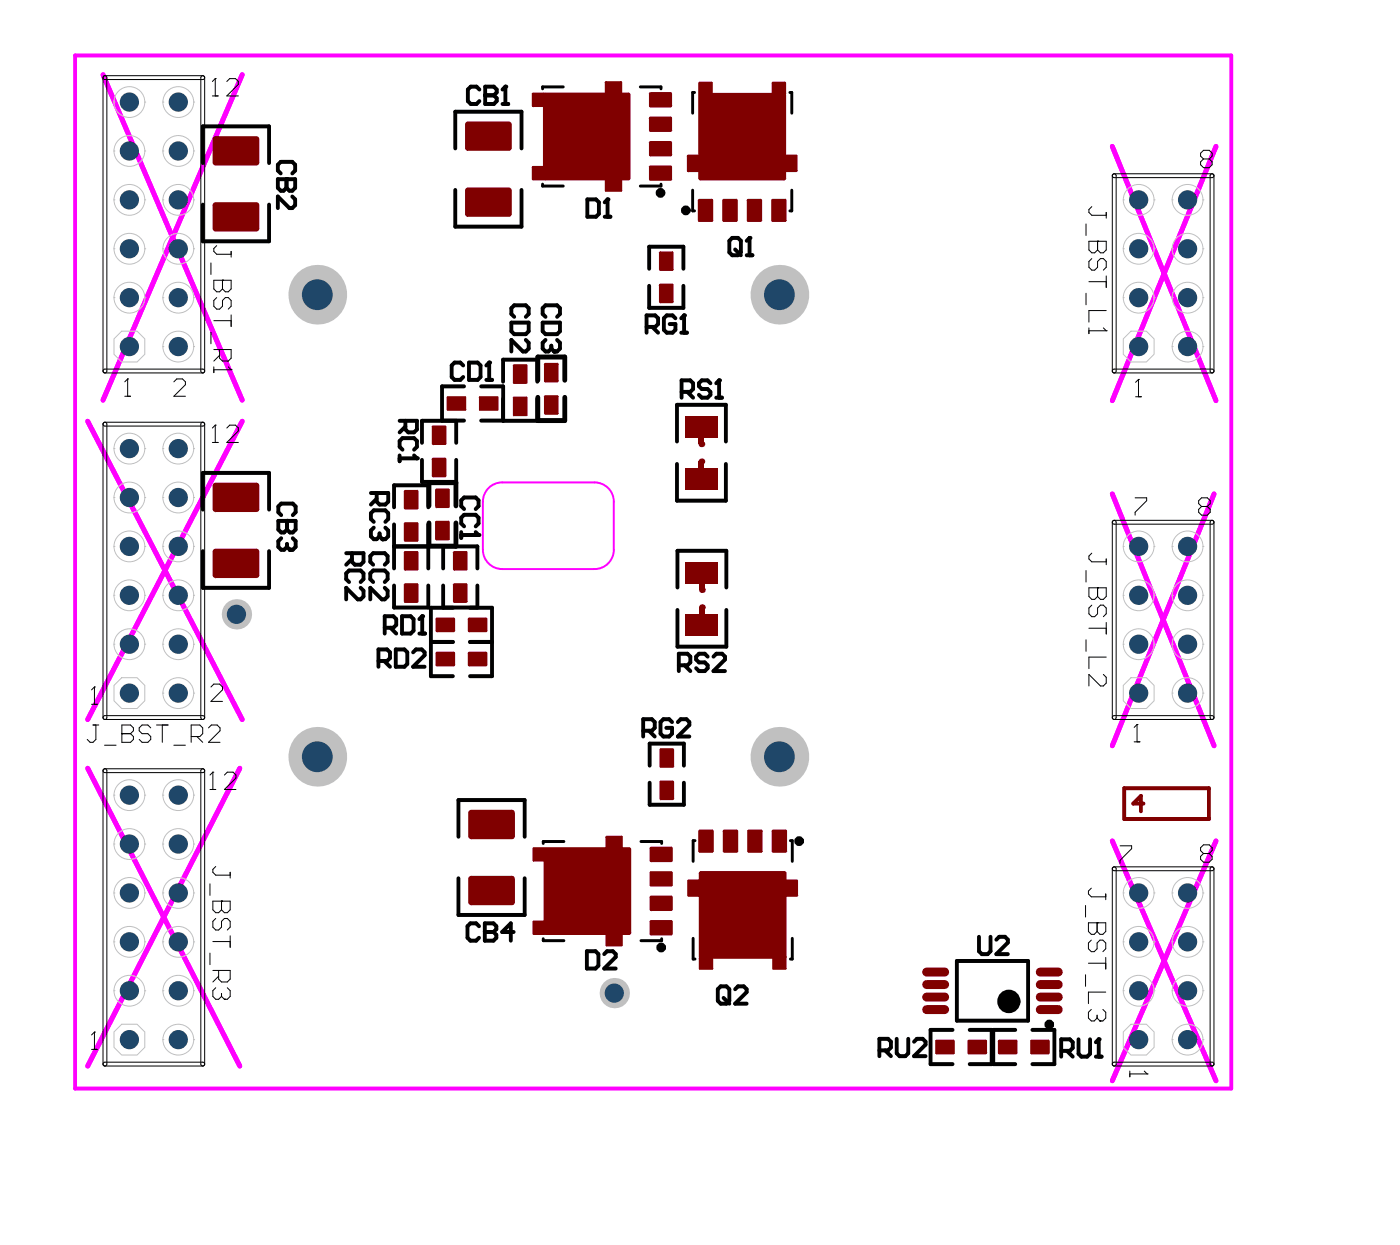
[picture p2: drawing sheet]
<svg xmlns="http://www.w3.org/2000/svg" width="121mm" height="108mm" viewBox="0 0 121 108" stroke-linecap="round" stroke-linejoin="round" font-family="sans-serif">
<path d="M8.9 6.5l12 28.1M20.9 6.5l-12 28.1M96.1 12.7l9 21.9M105.1 12.7l-9 21.9M7.6 36.4l13.3 25.8M20.9 36.4l-13.3 25.8M96.1 42.7l8.8 21.7M104.9 42.7l-8.8 21.7M7.6 66.4l13.1 25.7M20.7 66.4l-13.1 25.7M96.1 72.7l9 20.7M105.1 72.7l-9 20.7" fill="none" stroke="#f0f" stroke-width=".43"/>
<path d="M42.2 42.2l.8-.4 .4-.1h8a1.66 1.66 0 0 1 1.7 1.7v4.1a1.66 1.66 0 0 1-1.7 1.7h-8a1.66 1.66 0 0 1-1.7-1.7v-4.1l.1-.5z" fill="none" stroke="#f0f" stroke-width=".17"/>
<path d="M6.5 4.8h99.9v89.3h-99.9z" fill="none" stroke="#f0f" stroke-width=".34"/>
<g fill="#800000">
<path d="M60.4 49.9h.5v1.1h-.5z"/>
<path d="M60.4 39.9h.5v1.1h-.5z"/>
<path d="M60.4 37.5h.5v.9h-.5z"/>
<path d="M60.4 52.5h.5v.9h-.5z"/>
</g>
<path d="M97.2 68.1h7.3v2.7h-7.3zM98.8 69.4h-.9l.7-.6v1.3" fill="none" stroke="#800000" stroke-width=".34"/>
<circle cx="20.4" cy="53.1" r="1.29" fill="#c0c0c0"/>
<circle cx="20.4" cy="53.1" r=".83" fill="#1f4769"/>
<path d="M101.3 81.4a1.33 1.33 0 0 0 1.3 1.3 1.33 1.33 0 0 0 1.4-1.3M101.3 81.4a1.33 1.33 0 0 1 1.3-1.3 1.33 1.33 0 0 1 1.4 1.3M101.3 81.4h.1M104 81.4h.1" fill="none" stroke="#c0c0c0" stroke-width=".09"/>
<circle cx="102.6" cy="81.4" r=".83" fill="#1f4769"/>
<path d="M101.3 17.3a1.33 1.33 0 0 0 1.3 1.3 1.33 1.33 0 0 0 1.4-1.3M101.3 17.3a1.33 1.33 0 0 1 1.3-1.4 1.33 1.33 0 0 1 1.4 1.4M101.3 17.3h.1M104 17.3h.1" fill="none" stroke="#c0c0c0" stroke-width=".09"/>
<circle cx="102.6" cy="17.3" r=".83" fill="#1f4769"/>
<path d="M9.9 81.4h.1M9.9 81.4a1.33 1.33 0 0 0 1.3 1.3 1.33 1.33 0 0 0 1.3-1.3M9.9 81.4a1.33 1.33 0 0 1 1.3-1.3 1.33 1.33 0 0 1 1.3 1.3M12.5 81.4h.1" fill="none" stroke="#c0c0c0" stroke-width=".09"/>
<circle cx="11.2" cy="81.4" r=".83" fill="#1f4769"/>
<path d="M9.9 17.3h.1M9.9 17.3a1.33 1.33 0 0 0 1.3 1.3 1.33 1.33 0 0 0 1.3-1.3M9.9 17.3a1.33 1.33 0 0 1 1.3-1.4 1.33 1.33 0 0 1 1.3 1.4M12.5 17.3h.1" fill="none" stroke="#c0c0c0" stroke-width=".09"/>
<circle cx="11.2" cy="17.3" r=".83" fill="#1f4769"/>
<path d="M101.3 85.6a1.33 1.33 0 0 0 1.3 1.4 1.33 1.33 0 0 0 1.4-1.4M101.3 85.6a1.33 1.33 0 0 1 1.3-1.3 1.33 1.33 0 0 1 1.4 1.3M101.3 85.6h.1M104 85.6h.1" fill="none" stroke="#c0c0c0" stroke-width=".09"/>
<circle cx="102.6" cy="85.6" r=".83" fill="#1f4769"/>
<path d="M101.3 89.9a1.33 1.33 0 0 0 1.3 1.3 1.33 1.33 0 0 0 1.4-1.3M101.3 89.9a1.33 1.33 0 0 1 1.3-1.4 1.33 1.33 0 0 1 1.4 1.4M101.3 89.9h.1M104 89.9h.1" fill="none" stroke="#c0c0c0" stroke-width=".09"/>
<circle cx="102.6" cy="89.8" r=".83" fill="#1f4769"/>
<path d="M101.3 55.7a1.33 1.33 0 0 0 1.3 1.3 1.33 1.33 0 0 0 1.4-1.3M101.3 55.7a1.33 1.33 0 0 1 1.3-1.4 1.33 1.33 0 0 1 1.4 1.4M101.3 55.7h.1M104 55.7h.1" fill="none" stroke="#c0c0c0" stroke-width=".09"/>
<circle cx="102.6" cy="55.7" r=".83" fill="#1f4769"/>
<path d="M101.3 59.9a1.33 1.33 0 0 0 1.3 1.3 1.33 1.33 0 0 0 1.4-1.3M101.3 59.9a1.33 1.33 0 0 1 1.3-1.3 1.33 1.33 0 0 1 1.4 1.3M101.3 59.9h.1M104 59.9h.1" fill="none" stroke="#c0c0c0" stroke-width=".09"/>
<circle cx="102.6" cy="59.9" r=".83" fill="#1f4769"/>
<path d="M101.3 47.2a1.33 1.33 0 0 0 1.3 1.4 1.33 1.33 0 0 0 1.4-1.4M101.3 47.2a1.33 1.33 0 0 1 1.3-1.3 1.33 1.33 0 0 1 1.4 1.3M101.3 47.2h.1M104 47.2h.1" fill="none" stroke="#c0c0c0" stroke-width=".09"/>
<circle cx="102.6" cy="47.2" r=".83" fill="#1f4769"/>
<path d="M101.3 25.7a1.33 1.33 0 0 0 1.3 1.4 1.33 1.33 0 0 0 1.4-1.4M101.3 25.7a1.33 1.33 0 0 1 1.3-1.3 1.33 1.33 0 0 1 1.4 1.3M101.3 25.7h.1M104 25.7h.1" fill="none" stroke="#c0c0c0" stroke-width=".09"/>
<circle cx="102.6" cy="25.7" r=".83" fill="#1f4769"/>
<path d="M101.3 30a1.33 1.33 0 0 0 1.3 1.3 1.33 1.33 0 0 0 1.4-1.3M101.3 30a1.33 1.33 0 0 1 1.3-1.4 1.33 1.33 0 0 1 1.4 1.4M101.3 30h.1M104 30h.1" fill="none" stroke="#c0c0c0" stroke-width=".09"/>
<circle cx="102.6" cy="30" r=".83" fill="#1f4769"/>
<path d="M101.3 21.5a1.33 1.33 0 0 0 1.3 1.3 1.33 1.33 0 0 0 1.4-1.3M101.3 21.5a1.33 1.33 0 0 1 1.3-1.3 1.33 1.33 0 0 1 1.4 1.3M101.3 21.5h.1M104 21.5h.1" fill="none" stroke="#c0c0c0" stroke-width=".09"/>
<circle cx="102.6" cy="21.5" r=".83" fill="#1f4769"/>
<circle cx="53.1" cy="85.8" r="1.29" fill="#c0c0c0"/>
<circle cx="53.1" cy="85.8" r=".83" fill="#1f4769"/>
<path d="M9.9 89.2l.6-.7h1.3l.7 .7v1.3l-.7 .7h-1.3l-.6-.7z" fill="none" stroke="#c0c0c0" stroke-width=".09"/>
<circle cx="11.2" cy="89.8" r=".83" fill="#1f4769"/>
<path d="M9.9 85.6h.1M9.9 85.6a1.33 1.33 0 0 0 1.3 1.4 1.33 1.33 0 0 0 1.3-1.4M9.9 85.6a1.33 1.33 0 0 1 1.3-1.3 1.33 1.33 0 0 1 1.3 1.3M12.5 85.6h.1" fill="none" stroke="#c0c0c0" stroke-width=".09"/>
<circle cx="11.2" cy="85.6" r=".83" fill="#1f4769"/>
<path d="M9.9 72.9h.1M9.9 72.9a1.33 1.33 0 0 0 1.3 1.4 1.33 1.33 0 0 0 1.3-1.4M9.9 72.9a1.33 1.33 0 0 1 1.3-1.3 1.33 1.33 0 0 1 1.3 1.3M12.5 72.9h.1" fill="none" stroke="#c0c0c0" stroke-width=".09"/>
<circle cx="11.2" cy="72.9" r=".83" fill="#1f4769"/>
<path d="M9.9 68.7h.1M9.9 68.7a1.33 1.33 0 0 0 1.3 1.4 1.33 1.33 0 0 0 1.3-1.4M9.9 68.7a1.33 1.33 0 0 1 1.3-1.3 1.33 1.33 0 0 1 1.3 1.3M12.5 68.7h.1" fill="none" stroke="#c0c0c0" stroke-width=".09"/>
<circle cx="11.2" cy="68.7" r=".83" fill="#1f4769"/>
<path d="M9.9 55.7h.1M9.9 55.7a1.33 1.33 0 0 0 1.3 1.3 1.33 1.33 0 0 0 1.3-1.3M9.9 55.7a1.33 1.33 0 0 1 1.3-1.4 1.33 1.33 0 0 1 1.3 1.4M12.5 55.7h.1" fill="none" stroke="#c0c0c0" stroke-width=".09"/>
<circle cx="11.2" cy="55.7" r=".83" fill="#1f4769"/>
<path d="M9.9 59.2l.6-.6h1.3l.7 .6v1.4l-.7 .6h-1.3l-.6-.6z" fill="none" stroke="#c0c0c0" stroke-width=".09"/>
<circle cx="11.2" cy="59.9" r=".83" fill="#1f4769"/>
<path d="M9.9 43h.1M9.9 43a1.33 1.33 0 0 0 1.3 1.3 1.33 1.33 0 0 0 1.3-1.3M9.9 43a1.33 1.33 0 0 1 1.3-1.3 1.33 1.33 0 0 1 1.3 1.3M12.5 43h.1" fill="none" stroke="#c0c0c0" stroke-width=".09"/>
<circle cx="11.2" cy="43" r=".83" fill="#1f4769"/>
<path d="M9.9 47.2h.1M9.9 47.2a1.33 1.33 0 0 0 1.3 1.4 1.33 1.33 0 0 0 1.3-1.4M9.9 47.2a1.33 1.33 0 0 1 1.3-1.3 1.33 1.33 0 0 1 1.3 1.3M12.5 47.2h.1" fill="none" stroke="#c0c0c0" stroke-width=".09"/>
<circle cx="11.2" cy="47.2" r=".83" fill="#1f4769"/>
<path d="M9.9 25.7h.1M9.9 25.7a1.33 1.33 0 0 0 1.3 1.4 1.33 1.33 0 0 0 1.3-1.4M9.9 25.7a1.33 1.33 0 0 1 1.3-1.3 1.33 1.33 0 0 1 1.3 1.3M12.5 25.7h.1" fill="none" stroke="#c0c0c0" stroke-width=".09"/>
<circle cx="11.2" cy="25.7" r=".83" fill="#1f4769"/>
<path d="M9.9 29.3l.6-.7h1.3l.7 .7v1.3l-.7 .7h-1.3l-.6-.7z" fill="none" stroke="#c0c0c0" stroke-width=".09"/>
<circle cx="11.2" cy="30" r=".83" fill="#1f4769"/>
<path d="M9.9 13h.1M9.9 13a1.33 1.33 0 0 0 1.3 1.4 1.33 1.33 0 0 0 1.3-1.4M9.9 13a1.33 1.33 0 0 1 1.3-1.3 1.33 1.33 0 0 1 1.3 1.3M12.5 13h.1" fill="none" stroke="#c0c0c0" stroke-width=".09"/>
<circle cx="11.2" cy="13" r=".83" fill="#1f4769"/>
<path d="M9.9 21.5h.1M9.9 21.5a1.33 1.33 0 0 0 1.3 1.3 1.33 1.33 0 0 0 1.3-1.3M9.9 21.5a1.33 1.33 0 0 1 1.3-1.3 1.33 1.33 0 0 1 1.3 1.3M12.5 21.5h.1" fill="none" stroke="#c0c0c0" stroke-width=".09"/>
<circle cx="11.2" cy="21.5" r=".83" fill="#1f4769"/>
<path d="M9.9 8.8h.1M9.9 8.8a1.33 1.33 0 0 0 1.3 1.4 1.33 1.33 0 0 0 1.3-1.4M9.9 8.8a1.33 1.33 0 0 1 1.3-1.3 1.33 1.33 0 0 1 1.3 1.3M12.5 8.8h.1" fill="none" stroke="#c0c0c0" stroke-width=".09"/>
<circle cx="11.2" cy="8.8" r=".83" fill="#1f4769"/>
<path d="M101.3 77.2a1.33 1.33 0 0 0 1.3 1.3 1.33 1.33 0 0 0 1.4-1.3M101.3 77.2a1.33 1.33 0 0 1 1.3-1.4 1.33 1.33 0 0 1 1.4 1.4M101.3 77.2h.1M104 77.2h.1" fill="none" stroke="#c0c0c0" stroke-width=".09"/>
<circle cx="102.6" cy="77.2" r=".83" fill="#1f4769"/>
<path d="M101.3 51.4a1.33 1.33 0 0 0 1.3 1.4 1.33 1.33 0 0 0 1.4-1.4M101.3 51.4a1.33 1.33 0 0 1 1.3-1.3 1.33 1.33 0 0 1 1.4 1.3M101.3 51.4h.1M104 51.4h.1" fill="none" stroke="#c0c0c0" stroke-width=".09"/>
<circle cx="102.6" cy="51.4" r=".83" fill="#1f4769"/>
<circle cx="67.4" cy="65.4" r="2.54" fill="#c0c0c0"/>
<circle cx="67.4" cy="65.4" r="1.33" fill="#1f4769"/>
<circle cx="67.4" cy="25.5" r="2.54" fill="#c0c0c0"/>
<circle cx="67.4" cy="25.5" r="1.33" fill="#1f4769"/>
<circle cx="27.4" cy="25.5" r="2.54" fill="#c0c0c0"/>
<circle cx="27.4" cy="25.5" r="1.33" fill="#1f4769"/>
<circle cx="27.4" cy="65.4" r="2.54" fill="#c0c0c0"/>
<circle cx="27.4" cy="65.4" r="1.33" fill="#1f4769"/>
<path d="M9.9 77.2h.1M9.9 77.2a1.33 1.33 0 0 0 1.3 1.3 1.33 1.33 0 0 0 1.3-1.3M9.9 77.2a1.33 1.33 0 0 1 1.3-1.4 1.33 1.33 0 0 1 1.3 1.4M12.5 77.2h.1" fill="none" stroke="#c0c0c0" stroke-width=".09"/>
<circle cx="11.2" cy="77.2" r=".83" fill="#1f4769"/>
<path d="M9.9 38.8h.1M9.9 38.8a1.33 1.33 0 0 0 1.3 1.3 1.33 1.33 0 0 0 1.3-1.3M9.9 38.8a1.33 1.33 0 0 1 1.3-1.4 1.33 1.33 0 0 1 1.3 1.4M12.5 38.8h.1" fill="none" stroke="#c0c0c0" stroke-width=".09"/>
<circle cx="11.2" cy="38.8" r=".83" fill="#1f4769"/>
<path d="M9.9 51.4h.1M9.9 51.4a1.33 1.33 0 0 0 1.3 1.4 1.33 1.33 0 0 0 1.3-1.4M9.9 51.4a1.33 1.33 0 0 1 1.3-1.3 1.33 1.33 0 0 1 1.3 1.3M12.5 51.4h.1" fill="none" stroke="#c0c0c0" stroke-width=".09"/>
<circle cx="11.2" cy="51.4" r=".83" fill="#1f4769"/>
<path d="M97.1 81.4a1.33 1.33 0 0 0 1.3 1.3 1.33 1.33 0 0 0 1.3-1.3M97.1 81.4a1.33 1.33 0 0 1 1.3-1.3 1.33 1.33 0 0 1 1.3 1.3M97.1 81.4h.1M99.7 81.4h.1" fill="none" stroke="#c0c0c0" stroke-width=".09"/>
<circle cx="98.4" cy="81.4" r=".83" fill="#1f4769"/>
<path d="M97.1 17.3a1.33 1.33 0 0 0 1.3 1.3 1.33 1.33 0 0 0 1.3-1.3M97.1 17.3a1.33 1.33 0 0 1 1.3-1.4 1.33 1.33 0 0 1 1.3 1.4M97.1 17.3h.1M99.7 17.3h.1" fill="none" stroke="#c0c0c0" stroke-width=".09"/>
<circle cx="98.4" cy="17.3" r=".83" fill="#1f4769"/>
<path d="M14.1 81.4h.1M14.1 81.4a1.33 1.33 0 0 0 1.3 1.3 1.33 1.33 0 0 0 1.3-1.3M14.1 81.4a1.33 1.33 0 0 1 1.3-1.3 1.33 1.33 0 0 1 1.3 1.3M16.7 81.4h.1" fill="none" stroke="#c0c0c0" stroke-width=".09"/>
<circle cx="15.4" cy="81.4" r=".83" fill="#1f4769"/>
<path d="M14.1 17.3h.1M14.1 17.3a1.33 1.33 0 0 0 1.3 1.3 1.33 1.33 0 0 0 1.3-1.3M14.1 17.3a1.33 1.33 0 0 1 1.3-1.4 1.33 1.33 0 0 1 1.3 1.4M16.7 17.3h.1" fill="none" stroke="#c0c0c0" stroke-width=".09"/>
<circle cx="15.4" cy="17.3" r=".83" fill="#1f4769"/>
<path d="M97.1 85.6a1.33 1.33 0 0 0 1.3 1.4 1.33 1.33 0 0 0 1.3-1.4M97.1 85.6a1.33 1.33 0 0 1 1.3-1.3 1.33 1.33 0 0 1 1.3 1.3M97.1 85.6h.1M99.7 85.6h.1" fill="none" stroke="#c0c0c0" stroke-width=".09"/>
<circle cx="98.4" cy="85.6" r=".83" fill="#1f4769"/>
<path d="M97.1 89.2l.7-.7h1.3l.6 .7v1.3l-.6 .7h-1.3l-.7-.7z" fill="none" stroke="#c0c0c0" stroke-width=".09"/>
<circle cx="98.4" cy="89.8" r=".83" fill="#1f4769"/>
<path d="M97.1 55.7a1.33 1.33 0 0 0 1.3 1.3 1.33 1.33 0 0 0 1.3-1.3M97.1 55.7a1.33 1.33 0 0 1 1.3-1.4 1.33 1.33 0 0 1 1.3 1.4M97.1 55.7h.1M99.7 55.7h.1" fill="none" stroke="#c0c0c0" stroke-width=".09"/>
<circle cx="98.4" cy="55.7" r=".83" fill="#1f4769"/>
<path d="M97.1 59.2l.7-.6h1.3l.6 .6v1.4l-.6 .6h-1.3l-.7-.6z" fill="none" stroke="#c0c0c0" stroke-width=".09"/>
<circle cx="98.4" cy="59.9" r=".83" fill="#1f4769"/>
<path d="M97.1 47.2a1.33 1.33 0 0 0 1.3 1.4 1.33 1.33 0 0 0 1.3-1.4M97.1 47.2a1.33 1.33 0 0 1 1.3-1.3 1.33 1.33 0 0 1 1.3 1.3M97.1 47.2h.1M99.7 47.2h.1" fill="none" stroke="#c0c0c0" stroke-width=".09"/>
<circle cx="98.4" cy="47.2" r=".83" fill="#1f4769"/>
<path d="M97.1 25.7a1.33 1.33 0 0 0 1.3 1.4 1.33 1.33 0 0 0 1.3-1.4M97.1 25.7a1.33 1.33 0 0 1 1.3-1.3 1.33 1.33 0 0 1 1.3 1.3M97.1 25.7h.1M99.7 25.7h.1" fill="none" stroke="#c0c0c0" stroke-width=".09"/>
<circle cx="98.4" cy="25.7" r=".83" fill="#1f4769"/>
<path d="M97.1 29.3l.7-.7h1.3l.6 .7v1.3l-.6 .7h-1.3l-.7-.7z" fill="none" stroke="#c0c0c0" stroke-width=".09"/>
<circle cx="98.4" cy="30" r=".83" fill="#1f4769"/>
<path d="M97.1 21.5a1.33 1.33 0 0 0 1.3 1.3 1.33 1.33 0 0 0 1.3-1.3M97.1 21.5a1.33 1.33 0 0 1 1.3-1.3 1.33 1.33 0 0 1 1.3 1.3M97.1 21.5h.1M99.7 21.5h.1" fill="none" stroke="#c0c0c0" stroke-width=".09"/>
<circle cx="98.4" cy="21.5" r=".83" fill="#1f4769"/>
<path d="M14.1 89.9h.1M14.1 89.9a1.33 1.33 0 0 0 1.3 1.3 1.33 1.33 0 0 0 1.3-1.3M14.1 89.9a1.33 1.33 0 0 1 1.3-1.4 1.33 1.33 0 0 1 1.3 1.4M16.7 89.9h.1" fill="none" stroke="#c0c0c0" stroke-width=".09"/>
<circle cx="15.4" cy="89.8" r=".83" fill="#1f4769"/>
<path d="M14.1 85.6h.1M14.1 85.6a1.33 1.33 0 0 0 1.3 1.4 1.33 1.33 0 0 0 1.3-1.4M14.1 85.6a1.33 1.33 0 0 1 1.3-1.3 1.33 1.33 0 0 1 1.3 1.3M16.7 85.6h.1" fill="none" stroke="#c0c0c0" stroke-width=".09"/>
<circle cx="15.4" cy="85.6" r=".83" fill="#1f4769"/>
<path d="M14.1 72.9h.1M14.1 72.9a1.33 1.33 0 0 0 1.3 1.4 1.33 1.33 0 0 0 1.3-1.4M14.1 72.9a1.33 1.33 0 0 1 1.3-1.3 1.33 1.33 0 0 1 1.3 1.3M16.7 72.9h.1" fill="none" stroke="#c0c0c0" stroke-width=".09"/>
<circle cx="15.4" cy="72.9" r=".83" fill="#1f4769"/>
<path d="M14.1 68.7h.1M14.1 68.7a1.33 1.33 0 0 0 1.3 1.4 1.33 1.33 0 0 0 1.3-1.4M14.1 68.7a1.33 1.33 0 0 1 1.3-1.3 1.33 1.33 0 0 1 1.3 1.3M16.7 68.7h.1" fill="none" stroke="#c0c0c0" stroke-width=".09"/>
<circle cx="15.4" cy="68.7" r=".83" fill="#1f4769"/>
<path d="M14.1 55.7h.1M14.1 55.7a1.33 1.33 0 0 0 1.3 1.3 1.33 1.33 0 0 0 1.3-1.3M14.1 55.7a1.33 1.33 0 0 1 1.3-1.4 1.33 1.33 0 0 1 1.3 1.4M16.7 55.7h.1" fill="none" stroke="#c0c0c0" stroke-width=".09"/>
<circle cx="15.4" cy="55.7" r=".83" fill="#1f4769"/>
<path d="M14.1 59.9h.1M14.1 59.9a1.33 1.33 0 0 0 1.3 1.3 1.33 1.33 0 0 0 1.3-1.3M14.1 59.9a1.33 1.33 0 0 1 1.3-1.3 1.33 1.33 0 0 1 1.3 1.3M16.7 59.9h.1" fill="none" stroke="#c0c0c0" stroke-width=".09"/>
<circle cx="15.4" cy="59.9" r=".83" fill="#1f4769"/>
<path d="M14.1 43h.1M14.1 43a1.33 1.33 0 0 0 1.3 1.3 1.33 1.33 0 0 0 1.3-1.3M14.1 43a1.33 1.33 0 0 1 1.3-1.3 1.33 1.33 0 0 1 1.3 1.3M16.7 43h.1" fill="none" stroke="#c0c0c0" stroke-width=".09"/>
<circle cx="15.4" cy="43" r=".83" fill="#1f4769"/>
<path d="M14.1 47.2h.1M14.1 47.2a1.33 1.33 0 0 0 1.3 1.4 1.33 1.33 0 0 0 1.3-1.4M14.1 47.2a1.33 1.33 0 0 1 1.3-1.3 1.33 1.33 0 0 1 1.3 1.3M16.7 47.2h.1" fill="none" stroke="#c0c0c0" stroke-width=".09"/>
<circle cx="15.4" cy="47.2" r=".83" fill="#1f4769"/>
<path d="M14.1 25.7h.1M14.1 25.7a1.33 1.33 0 0 0 1.3 1.4 1.33 1.33 0 0 0 1.3-1.4M14.1 25.7a1.33 1.33 0 0 1 1.3-1.3 1.33 1.33 0 0 1 1.3 1.3M16.7 25.7h.1" fill="none" stroke="#c0c0c0" stroke-width=".09"/>
<circle cx="15.4" cy="25.7" r=".83" fill="#1f4769"/>
<path d="M14.1 30h.1M14.1 30a1.33 1.33 0 0 0 1.3 1.3 1.33 1.33 0 0 0 1.3-1.3M14.1 30a1.33 1.33 0 0 1 1.3-1.4 1.33 1.33 0 0 1 1.3 1.4M16.7 30h.1" fill="none" stroke="#c0c0c0" stroke-width=".09"/>
<circle cx="15.4" cy="30" r=".83" fill="#1f4769"/>
<path d="M14.1 13h.1M14.1 13a1.33 1.33 0 0 0 1.3 1.4 1.33 1.33 0 0 0 1.3-1.4M14.1 13a1.33 1.33 0 0 1 1.3-1.3 1.33 1.33 0 0 1 1.3 1.3M16.7 13h.1" fill="none" stroke="#c0c0c0" stroke-width=".09"/>
<circle cx="15.4" cy="13" r=".83" fill="#1f4769"/>
<path d="M14.1 21.5h.1M14.1 21.5a1.33 1.33 0 0 0 1.3 1.3 1.33 1.33 0 0 0 1.3-1.3M14.1 21.5a1.33 1.33 0 0 1 1.3-1.3 1.33 1.33 0 0 1 1.3 1.3M16.7 21.5h.1" fill="none" stroke="#c0c0c0" stroke-width=".09"/>
<circle cx="15.4" cy="21.5" r=".83" fill="#1f4769"/>
<path d="M14.1 8.8h.1M14.1 8.8a1.33 1.33 0 0 0 1.3 1.4 1.33 1.33 0 0 0 1.3-1.4M14.1 8.8a1.33 1.33 0 0 1 1.3-1.3 1.33 1.33 0 0 1 1.3 1.3M16.7 8.8h.1" fill="none" stroke="#c0c0c0" stroke-width=".09"/>
<circle cx="15.4" cy="8.8" r=".83" fill="#1f4769"/>
<path d="M97.1 77.2a1.33 1.33 0 0 0 1.3 1.3 1.33 1.33 0 0 0 1.3-1.3M97.1 77.2a1.33 1.33 0 0 1 1.3-1.4 1.33 1.33 0 0 1 1.3 1.4M97.1 77.2h.1M99.7 77.2h.1" fill="none" stroke="#c0c0c0" stroke-width=".09"/>
<circle cx="98.4" cy="77.2" r=".83" fill="#1f4769"/>
<path d="M97.1 51.4a1.33 1.33 0 0 0 1.3 1.4 1.33 1.33 0 0 0 1.3-1.4M97.1 51.4a1.33 1.33 0 0 1 1.3-1.3 1.33 1.33 0 0 1 1.3 1.3M97.1 51.4h.1M99.7 51.4h.1" fill="none" stroke="#c0c0c0" stroke-width=".09"/>
<circle cx="98.4" cy="51.4" r=".83" fill="#1f4769"/>
<path d="M14.1 77.2h.1M14.1 77.2a1.33 1.33 0 0 0 1.3 1.3 1.33 1.33 0 0 0 1.3-1.3M14.1 77.2a1.33 1.33 0 0 1 1.3-1.4 1.33 1.33 0 0 1 1.3 1.4M16.7 77.2h.1" fill="none" stroke="#c0c0c0" stroke-width=".09"/>
<circle cx="15.4" cy="77.2" r=".83" fill="#1f4769"/>
<path d="M14.1 38.8h.1M14.1 38.8a1.33 1.33 0 0 0 1.3 1.3 1.33 1.33 0 0 0 1.3-1.3M14.1 38.8a1.33 1.33 0 0 1 1.3-1.4 1.33 1.33 0 0 1 1.3 1.4M16.7 38.8h.1" fill="none" stroke="#c0c0c0" stroke-width=".09"/>
<circle cx="15.4" cy="38.8" r=".83" fill="#1f4769"/>
<path d="M14.1 51.4h.1M14.1 51.4a1.33 1.33 0 0 0 1.3 1.4 1.33 1.33 0 0 0 1.3-1.4M14.1 51.4a1.33 1.33 0 0 1 1.3-1.3 1.33 1.33 0 0 1 1.3 1.3M16.7 51.4h.1" fill="none" stroke="#c0c0c0" stroke-width=".09"/>
<circle cx="15.4" cy="51.4" r=".83" fill="#1f4769"/>
<path d="M80.1 87.3h1.6M80.1 84h1.6M80.1 85.1h1.6" fill="none" stroke="#800000" stroke-width=".76"/>
<g fill="#800000">
<path d="M67.8 13.5l.1-.1h.9l.1 .1v1.3l-.1 .1h-.9l-.1-.1z" fill-rule="evenodd"/>
<path d="M66.8 7.1h1l.1 .1v.9l-.1 .1h-1l-.1-.1v-.9z" fill-rule="evenodd"/>
<path d="M59.4 13.5l.1-.1h.9l.1 .1v1.3l-.1 .1h-.9l-.1-.1z" fill-rule="evenodd"/>
<path d="M60.5 7.1h1l.1 .1v.9l-.1 .1h-1l-.1-.1v-.9z" fill-rule="evenodd"/>
<path d="M56.1 77.5l.2-.1h1.7l.1 .1v1.1l-.1 .1h-1.7l-.2-.1z" fill-rule="evenodd"/>
<path d="M56.1 73.3l.2-.1h1.7l.1 .1v1.1l-.1 .1h-1.7l-.2-.1z" fill-rule="evenodd"/>
<path d="M57 67.6l.1-.1h1l.2 .1v1.4l-.2 .1h-1l-.1-.1z" fill-rule="evenodd"/>
<path d="M56.1 10.2l.1-.1h1.8l.1 .1v1.1l-.1 .1h-1.8l-.1-.1z" fill-rule="evenodd"/>
<path d="M46.1 73.2h.9l.2 .1v1.1l-.2 .1h-.9l-.1-.1v-1.1z" fill-rule="evenodd"/>
<path d="M39.1 50.5l.2-.1h1l.1 .1v1.5l-.1 .1h-1l-.2-.1z" fill-rule="evenodd"/>
<path d="M37.3 39.7l.1-.1h1.1l.1 .1v1.4l-.1 .1h-1.1l-.1-.1z" fill-rule="evenodd"/>
<path d="M37.3 36.9l.1-.1h1.1l.1 .1v1.4l-.1 .2h-1.1l-.1-.2z" fill-rule="evenodd"/>
<path d="M83.6 90l.1-.1h1.5l.1 .1v1l-.1 .1h-1.5l-.1-.1z" fill-rule="evenodd"/>
<path d="M80.8 90l.2-.1h1.4l.1 .1v1l-.1 .1h-1.4l-.2-.1z" fill-rule="evenodd"/>
</g>
<g fill="#800000">
<path d="M67.9 14.8v.1zM67.8 14.8h.1v.1z"/>
<path d="M68.8 14.8h.1zM68.8 14.8h.1l-.1 .1z"/>
<path d="M68.8 13.4v.1zM68.8 13.4l.1 .1h-.1z"/>
<path d="M67.8 13.5h.1zM67.8 13.4h.1v.1h-.1z"/>
<path d="M67.8 8.1h.1zM67.8 8.1h.1l-.1 .1z"/>
<path d="M67.8 7.1v.1zM67.8 7.1l.1 .1h-.1z"/>
<path d="M66.7 7.2h.1zM66.7 7.1h.1v.1h-.1z"/>
<path d="M66.8 8.1v.1zM66.7 8.1h.1v.1z"/>
<path d="M59.5 14.8v.1zM59.4 14.8h.1v.1z"/>
<path d="M60.4 14.8h.1zM60.4 14.8h.1l-.1 .1z"/>
<path d="M60.4 13.4v.1zM60.4 13.4l.1 .1h-.1z"/>
<path d="M59.4 13.5h.1zM59.4 13.4h.1v.1h-.1z"/>
<path d="M61.5 8.1h.1zM61.5 8.1h.1l-.1 .1z"/>
<path d="M61.5 7.1v.1zM61.5 7.1l.1 .1h-.1z"/>
<path d="M60.4 7.2h.1zM60.4 7.1h.1v.1h-.1z"/>
<path d="M60.5 8.1v.1zM60.4 8.1h.1v.1z"/>
<path d="M58 78.6h.1zM58 78.6h.1l-.1 .1z"/>
<path d="M58 77.4v.1zM58 77.4l.1 .1h-.1z"/>
<path d="M56.1 77.5h.2zM56.2 77.4h.1v.1h-.2z"/>
<path d="M56.3 78.6v.1zM56.1 78.6h.2v.1z"/>
<path d="M58 74.4h.1zM58 74.4h.1l-.1 .1z"/>
<path d="M58 73.2v.1zM58 73.2l.1 .1h-.1z"/>
<path d="M56.1 73.3h.2zM56.2 73.2h.1v.1h-.2z"/>
<path d="M56.3 74.4v.1zM56.1 74.4h.2v.1z"/>
<path d="M58.1 69h.2zM58.1 69h.2l-.1 .1h-.1z"/>
<path d="M58.1 67.5v.1zM58.1 67.5l.2 .1h-.2z"/>
<path d="M57 67.6h.1zM57 67.5h.1v.1h-.1z"/>
<path d="M57.1 69v.1zM57 69h.1v.1z"/>
<path d="M58 11.3h.1zM58 11.3h.1l-.1 .1z"/>
<path d="M58 10.1v.1zM58 10.1l.1 .1h-.1z"/>
<path d="M56.1 10.2h.1zM56.1 10.1h.1v.1h-.1z"/>
<path d="M56.2 11.3v.1zM56.1 11.3h.1v.1z"/>
<path d="M47 73.2v.1zM47 73.2l.2 .1h-.2z"/>
<path d="M46 73.3h.1zM46.1 73.3v-.1v.1h-.1z"/>
<path d="M46.1 74.4v.1zM46 74.4h.1v.1z"/>
<path d="M47 74.4h.2zM47 74.4h.2l-.2 .1z"/>
<path d="M40.3 52h.1zM40.3 52h.1l-.1 .1z"/>
<path d="M40.3 50.4v.1zM40.3 50.4l.1 .1h-.1z"/>
<path d="M39.1 50.5h.2zM39.2 50.5l.1-.1v.1h-.2z"/>
<path d="M39.3 52v.1zM39.1 52h.2v.1z"/>
<path d="M38.5 41.1h.1zM38.5 41.1h.1l-.1 .1z"/>
<path d="M38.5 39.6v.1zM38.5 39.6l.1 .1h-.1z"/>
<path d="M37.3 39.7h.1zM37.4 39.6v.1h-.1z"/>
<path d="M37.4 41.1v.1zM37.3 41.1h.1v.1z"/>
<path d="M38.5 38.3h.1zM38.5 38.3h.1l-.1 .1v.1z"/>
<path d="M38.5 36.8v.1zM38.5 36.8l.1 .1h-.1z"/>
<path d="M37.3 36.9h.1zM37.4 36.8v.1h-.1z"/>
<path d="M37.4 38.3v.2zM37.3 38.3h.1v.2z"/>
<path d="M83.7 91v.1zM83.6 91h.1v.1z"/>
<path d="M85.2 91h.1zM85.2 91h.1l-.1 .1z"/>
<path d="M85.2 89.9v.1zM85.2 89.9l.1 .1h-.1z"/>
<path d="M83.6 90h.1zM83.7 89.9v.1h-.1z"/>
<path d="M81 91v.1zM80.8 91h.2v.1z"/>
<path d="M82.4 91h.1zM82.4 91h.1l-.1 .1z"/>
<path d="M82.4 89.9v.1zM82.4 89.9l.1 .1h-.1z"/>
<path d="M80.8 90h.2zM80.9 89.9h.1v.1h-.2z"/>
<circle cx="60.7" cy="51" r=".25"/>
<circle cx="60.6" cy="39.9" r=".25"/>
<circle cx="60.6" cy="38.4" r=".25"/>
</g>
<path d="M80.1 86.2h1.6" fill="none" stroke="#800000" stroke-width=".76"/>
<g fill="#800000">
<path d="M66.9 82.7h1l.1 .1v.9l-.1 .1h-1l-.2-.1v-.9z" fill-rule="evenodd"/>
<path d="M66.7 71.8l.1-.1h1.1l.1 .1v1.8l-.1 .1h-1.1l-.1-.1z" fill-rule="evenodd"/>
<path d="M67.8 76.1l.1-.1h1l.1 .1v1.3l-.1 .1h-1l-.1-.1z" fill-rule="evenodd"/>
<path d="M66.7 17.3l.1-.1h1.1l.1 .1v1.7l-.1 .2h-1.1l-.1-.2z" fill-rule="evenodd"/>
<path d="M60.5 82.7h1l.1 .1v.9l-.1 .1h-1l-.1-.1v-.9z" fill-rule="evenodd"/>
<path d="M60.4 71.8l.1-.1h1.1l.1 .1v1.8l-.1 .1h-1.1l-.1-.1z" fill-rule="evenodd"/>
<path d="M59.4 76.1l.1-.1h.9l.2 .1v1.3l-.2 .1h-.9l-.1-.1z" fill-rule="evenodd"/>
<path d="M60.3 17.3l.1-.1h1.1l.1 .1v1.7l-.1 .2h-1.1l-.1-.2z" fill-rule="evenodd"/>
<path d="M56.1 79.6l.2-.1h1.7l.1 .1v1.1l-.1 .1h-1.7l-.2-.1z" fill-rule="evenodd"/>
<path d="M56.1 75.4l.2-.1h1.7l.1 .1v1.1l-.1 .1h-1.7l-.2-.1z" fill-rule="evenodd"/>
<path d="M57.1 24.5h1l.1 .1v1.5l-.1 .1h-1l-.1-.1v-1.5z" fill-rule="evenodd"/>
<path d="M56.1 14.4l.1-.1h1.8l.1 .1v1.1l-.1 .1h-1.8l-.1-.1z" fill-rule="evenodd"/>
<path d="M56.2 12.2h1.8l.1 .1v1.1l-.1 .1h-1.8l-.1-.1v-1.1z" fill-rule="evenodd"/>
<path d="M57.1 21.7h1l.1 .2v1.4l-.1 .1h-1l-.1-.1v-1.4z" fill-rule="evenodd"/>
<path d="M56.1 8.1l.1-.1h1.8l.1 .1v1.1l-.1 .1h-1.8l-.1-.1z" fill-rule="evenodd"/>
<path d="M46 79.7l.1-.1h.9l.2 .1v1l-.2 .1h-.9l-.1-.1z" fill-rule="evenodd"/>
<path d="M47 31.5l.1-.1h1.1l.1 .1v1.4l-.1 .2h-1.1l-.1-.2z" fill-rule="evenodd"/>
<path d="M47.1 34.2h1.1l.1 .1v1.4l-.1 .1h-1.1l-.1-.1v-1.4z" fill-rule="evenodd"/>
<path d="M46 14.5l.1-.2h.9l.1 .2v1l-.1 .1h-.9l-.1-.1z" fill-rule="evenodd"/>
<path d="M46 8.1l.1-.1h.9l.1 .1v1l-.1 .1h-.9l-.1-.1z" fill-rule="evenodd"/>
<path d="M39.1 47.8l.2-.2h1l.1 .2v1.4l-.1 .1h-1l-.2-.1z" fill-rule="evenodd"/>
<path d="M57 64.8l.1-.1h1l.2 .1v1.4l-.2 .2h-1l-.1-.2z" fill-rule="evenodd"/>
</g>
<g fill="#800000">
<path d="M66.7 82.8h.2zM66.8 82.7h.1v.1h-.2z"/>
<path d="M66.9 83.7v.1zM66.7 83.7h.2v.1z"/>
<path d="M67.9 83.7h.1zM67.9 83.7h.1l-.1 .1z"/>
<path d="M67.9 82.7v.1zM67.9 82.7l.1 .1h-.1z"/>
<path d="M67.9 71.7v.1zM67.9 71.7l.1 .1h-.1z"/>
<path d="M66.7 71.8h.1zM66.7 71.7h.1v.1h-.1z"/>
<path d="M66.8 73.6v.1zM66.7 73.6h.1v.1z"/>
<path d="M67.9 73.6h.1zM67.9 73.6h.1l-.1 .1z"/>
<path d="M68.9 76v.1zM68.9 76l.1 .1h-.1z"/>
<path d="M67.8 76.1h.1zM67.9 76v.1h-.1z"/>
<path d="M67.9 77.4v.1zM67.8 77.4h.1v.1z"/>
<path d="M68.9 77.4h.1zM68.9 77.4h.1l-.1 .1z"/>
<path d="M66.8 19v.2zM66.7 19h.1v.2z"/>
<path d="M67.9 19h.1zM67.9 19h.1l-.1 .2z"/>
<path d="M67.9 17.2v.1zM67.9 17.2l.1 .1h-.1z"/>
<path d="M66.7 17.3h.1zM66.7 17.2h.1v.1h-.1z"/>
<path d="M60.4 82.8h.1zM60.4 82.7h.1v.1h-.1z"/>
<path d="M60.5 83.7v.1zM60.4 83.7h.1v.1z"/>
<path d="M61.5 83.7h.1zM61.5 83.7h.1l-.1 .1z"/>
<path d="M61.5 82.7v.1zM61.5 82.7l.1 .1h-.1z"/>
<path d="M61.6 71.7v.1zM61.6 71.7l.1 .1h-.1z"/>
<path d="M60.4 71.8h.1zM60.4 71.7h.1v.1h-.1z"/>
<path d="M60.5 73.6v.1zM60.4 73.6h.1v.1z"/>
<path d="M61.6 73.6h.1zM61.6 73.6h.1l-.1 .1z"/>
<path d="M60.4 76v.1zM60.4 76l.2 .1h-.2z"/>
<path d="M59.4 76.1h.1zM59.4 76h.1v.1h-.1z"/>
<path d="M59.5 77.4v.1zM59.4 77.4h.1v.1z"/>
<path d="M60.4 77.4h.2zM60.4 77.4h.2l-.2 .1z"/>
<path d="M60.4 19v.2zM60.3 19h.1v.2z"/>
<path d="M61.5 19h.1zM61.5 19h.1l-.1 .2z"/>
<path d="M61.5 17.2v.1zM61.5 17.2l.1 .1h-.1z"/>
<path d="M60.3 17.3h.1zM60.4 17.2v.1h-.1z"/>
<path d="M58 80.7h.1zM58 80.7h.1l-.1 .1z"/>
<path d="M58 79.5v.1zM58 79.5l.1 .1h-.1z"/>
<path d="M56.1 79.6h.2zM56.2 79.6l.1-.1v.1h-.2z"/>
<path d="M56.3 80.7v.1zM56.1 80.7h.2v.1z"/>
<path d="M58 76.5h.1zM58 76.5h.1l-.1 .1z"/>
<path d="M58 75.3v.1zM58 75.3l.1 .1h-.1z"/>
<path d="M56.1 75.4h.2zM56.2 75.3h.1v.1h-.2z"/>
<path d="M56.3 76.5v.1zM56.1 76.5h.2v.1z"/>
<path d="M57 24.6h.1zM57 24.6l.1-.1v.1h-.1z"/>
<path d="M57.1 26.1v.1zM57 26.1h.1v.1z"/>
<path d="M58.1 26.1h.1zM58.1 26.1h.1l-.1 .1z"/>
<path d="M58.1 24.5v.1zM58.1 24.5l.1 .1h-.1z"/>
<path d="M58 15.5h.1zM58 15.5h.1l-.1 .1z"/>
<path d="M58 14.3v.1zM58 14.3l.1 .1h-.1z"/>
<path d="M56.1 14.4h.1zM56.1 14.3h.1v.1h-.1z"/>
<path d="M56.2 15.5v.1zM56.1 15.5h.1v.1z"/>
<path d="M58 13.4h.1zM58 13.4h.1l-.1 .1z"/>
<path d="M58 12.2v.1zM58 12.2l.1 .1h-.1z"/>
<path d="M56.1 12.3h.1zM56.1 12.2h.1v.1h-.1z"/>
<path d="M56.2 13.4v.1zM56.1 13.4h.1v.1z"/>
<path d="M57 21.9h.1zM57 21.8l.1-.1v.2h-.1z"/>
<path d="M57.1 23.3v.1zM57 23.3h.1v.1z"/>
<path d="M58.1 23.3h.1zM58.1 23.3h.1l-.1 .1z"/>
<path d="M58.1 21.7v.2zM58.1 21.7l.1 .2h-.1z"/>
<path d="M58 9.2h.1zM58 9.2h.1l-.1 .1z"/>
<path d="M58 8v.1zM58 8l.1 .1h-.1z"/>
<path d="M56.1 8.1h.1zM56.1 8h.1v.1h-.1z"/>
<path d="M56.2 9.2v.1zM56.1 9.2h.1v.1z"/>
<path d="M47 79.6v.1zM47 79.6l.2 .1h-.2z"/>
<path d="M46 79.7h.1zM46.1 79.6v.1h-.1z"/>
<path d="M46.1 80.7v.1zM46 80.7h.1v.1z"/>
<path d="M47 80.7h.2zM47 80.7h.2l-.2 .1z"/>
<path d="M47 31.5h.1zM47.1 31.4v.1h-.1z"/>
<path d="M47.1 32.9v.2zM47 32.9h.1v.2z"/>
<path d="M48.2 32.9h.1zM48.2 32.9h.1l-.1 .2z"/>
<path d="M48.2 31.4v.1zM48.2 31.4l.1 .1h-.1z"/>
<path d="M47 34.3h.1zM47.1 34.2v.1h-.1z"/>
<path d="M47.1 35.7v.1zM47 35.7h.1v.1z"/>
<path d="M48.2 35.7h.1zM48.2 35.7h.1l-.1 .1z"/>
<path d="M48.2 34.2v.1zM48.2 34.2l.1 .1h-.1z"/>
<path d="M47 14.3v.2zM47 14.3l.1 .2h-.1z"/>
<path d="M46 14.5h.1zM46 14.4l.1-.1v.2h-.1z"/>
<path d="M46.1 15.5v.1zM46 15.5h.1v.1z"/>
<path d="M47 15.5h.1zM47 15.5h.1l-.1 .1z"/>
<path d="M47 8v.1zM47 8l.1 .1h-.1z"/>
<path d="M46 8.1h.1zM46 8h.1v.1h-.1z"/>
<path d="M46.1 9.1v.1zM46 9.1h.1v.1z"/>
<path d="M47 9.1h.1zM47 9.1h.1l-.1 .1z"/>
<path d="M40.3 49.2h.1zM40.3 49.2h.1v.1h-.1z"/>
<path d="M40.3 47.6v.2zM40.3 47.6l.1 .2h-.1z"/>
<path d="M39.1 47.8h.2zM39.2 47.7l.1-.1v.2h-.2z"/>
<path d="M39.3 49.2v.1zM39.1 49.2h.2v.1z"/>
<path d="M58.1 66.2h.2zM58.1 66.2h.2l-.2 .2z"/>
<path d="M58.1 64.7v.1zM58.1 64.7l.2 .1h-.2z"/>
<path d="M57 64.8h.1zM57 64.7h.1v.1h-.1z"/>
<path d="M57.1 66.2v.2zM57 66.2h.1v.2z"/>
<circle cx="60.7" cy="52.5" r=".25"/>
</g>
<path d="M89.9 87.3h1.6M89.9 84h1.6M89.9 85.1h1.6" fill="none" stroke="#800000" stroke-width=".76"/>
<g fill="#800000">
<path d="M59.3 53.1h2.8v1.8h-2.8z" fill-rule="evenodd"/>
<path d="M59.2 40.5h2.8v1.8h-2.8z" fill-rule="evenodd"/>
<path d="M52.3 80.8l.1-.2h1.3l.1 .2v.9l-.1 .1h-1.3l-.1-.1z" fill-rule="evenodd"/>
<path d="M52.4 7h1.3l.1 .1v1l-.1 .1h-1.3l-.1-.1v-1z" fill-rule="evenodd"/>
<path d="M40.6 56.3h1.4l.1 .2v1l-.1 .1h-1.4l-.2-.1v-1z" fill-rule="evenodd"/>
<path d="M37.8 56.3h1.4l.1 .2v1l-.1 .1h-1.4l-.2-.1v-1z" fill-rule="evenodd"/>
<path d="M37.6 53.5l.2-.1h1.4l.1 .1v1l-.1 .1h-1.4l-.2-.1z" fill-rule="evenodd"/>
<path d="M40.4 53.5l.2-.1h1.4l.1 .1v1l-.1 .1h-1.4l-.2-.1z" fill-rule="evenodd"/>
<path d="M34.9 50.5l.1-.1h1l.2 .1v1.5l-.2 .1h-1l-.1-.1z" fill-rule="evenodd"/>
<path d="M41.4 34.3l.1-.1h1.5l.1 .1v1.1l-.1 .1h-1.5l-.1-.1z" fill-rule="evenodd"/>
<path d="M38.6 34.3l.1-.1h1.5l.1 .1v1.1l-.1 .1h-1.5l-.1-.1z" fill-rule="evenodd"/>
<path d="M86.2 90l.2-.1h1.4l.1 .1v1l-.1 .1h-1.4l-.2-.1z" fill-rule="evenodd"/>
<path d="M89 90l.2-.1h1.4l.1 .1v1l-.1 .1h-1.4l-.2-.1z" fill-rule="evenodd"/>
</g>
<g fill="#800000">
<path d="M53.7 81.7h.1zM53.7 81.7h.1l-.1 .1z"/>
<path d="M53.7 80.6v.2zM53.7 80.6l.1 .2h-.1z"/>
<path d="M52.3 80.8h.1zM52.4 80.7v-.1v.2h-.1z"/>
<path d="M52.4 81.7v.1zM52.3 81.7h.1v.1z"/>
<path d="M53.7 8.1h.1zM53.7 8.1h.1l-.1 .1z"/>
<path d="M53.7 7v.1zM53.7 7l.1 .1h-.1z"/>
<path d="M52.3 7.1h.1zM52.3 7h.1v.1h-.1z"/>
<path d="M52.4 8.1v.1zM52.3 8.1h.1v.1z"/>
<path d="M42 56.3v.2zM42 56.3l.1 .2h-.1z"/>
<path d="M40.4 56.5h.2zM40.5 56.4l.1-.1v.2h-.2z"/>
<path d="M40.6 57.5v.1zM40.4 57.5h.2v.1z"/>
<path d="M42 57.5h.1zM42 57.5h.1l-.1 .1z"/>
<path d="M39.2 56.3v.2zM39.2 56.3l.1 .2h-.1z"/>
<path d="M37.6 56.5h.2zM37.7 56.4l.1-.1v.2h-.2z"/>
<path d="M37.8 57.5v.1zM37.6 57.5h.2v.1z"/>
<path d="M39.2 57.5h.1zM39.2 57.5h.1l-.1 .1z"/>
<path d="M37.8 54.5v.1zM37.6 54.5h.2v.1z"/>
<path d="M39.2 54.5h.1zM39.2 54.5h.1l-.1 .1z"/>
<path d="M39.2 53.4v.1zM39.2 53.4l.1 .1h-.1z"/>
<path d="M37.6 53.5h.2zM37.7 53.4h.1v.1h-.2z"/>
<path d="M40.6 54.5v.1zM40.4 54.5h.2v.1z"/>
<path d="M42 54.5h.1zM42 54.5h.1l-.1 .1z"/>
<path d="M42 53.4v.1zM42 53.4l.1 .1h-.1z"/>
<path d="M40.4 53.5h.2zM40.5 53.4h.1v.1h-.2z"/>
<path d="M34.9 50.5h.1zM34.9 50.5l.1-.1v.1h-.1z"/>
<path d="M35 52v.1zM34.9 52h.1v.1z"/>
<path d="M36 52h.2zM36 52h.2l-.2 .1z"/>
<path d="M36 50.4v.1zM36 50.4l.2 .1h-.2z"/>
<path d="M41.5 35.4v.1zM41.4 35.4h.1v.1z"/>
<path d="M43 35.4h.1zM43 35.4h.1l-.1 .1z"/>
<path d="M43 34.2v.1zM43 34.2l.1 .1h-.1z"/>
<path d="M41.4 34.3h.1zM41.4 34.3l.1-.1v.1h-.1z"/>
<path d="M38.7 35.4v.1zM38.6 35.4h.1v.1z"/>
<path d="M40.2 35.4h.1zM40.2 35.4h.1l-.1 .1z"/>
<path d="M40.2 34.2v.1zM40.2 34.2l.1 .1h-.1z"/>
<path d="M38.6 34.3h.1zM38.6 34.3l.1-.1v.1h-.1z"/>
<path d="M86.4 91v.1zM86.2 91h.2v.1z"/>
<path d="M87.8 91h.1zM87.8 91h.1l-.1 .1z"/>
<path d="M87.8 89.9v.1zM87.8 89.9l.1 .1h-.1z"/>
<path d="M86.2 90h.2zM86.3 89.9h.1v.1h-.2z"/>
<path d="M89.2 91v.1zM89 91h.2v.1z"/>
<path d="M90.6 91h.1zM90.6 91h.1l-.1 .1z"/>
<path d="M90.6 89.9v.1zM90.6 89.9l.1 .1h-.1z"/>
<path d="M89 90h.2zM89.1 89.9h.1v.1h-.2z"/>
</g>
<path d="M89.9 86.2h1.6" fill="none" stroke="#800000" stroke-width=".76"/>
<g fill="#800000">
<path d="M62.5 71.8l.1-.1h1.1l.1 .1v1.8l-.1 .1h-1.1l-.1-.1z" fill-rule="evenodd"/>
<path d="M64.6 71.8l.1-.1h1.1l.1 .1v1.8l-.1 .1h-1.1l-.1-.1z" fill-rule="evenodd"/>
<path d="M59.3 48.6h2.8v1.8h-2.8z" fill-rule="evenodd"/>
<path d="M64.5 17.3l.2-.1h1l.2 .1v1.7l-.2 .2h-1l-.2-.2z" fill-rule="evenodd"/>
<path d="M62.4 17.3l.2-.1h1l.2 .1v1.7l-.2 .2h-1l-.2-.2z" fill-rule="evenodd"/>
<path d="M52.3 72.3l.1-.1h1.3l.1 .1v1l-.1 .1h-1.3l-.1-.1z" fill-rule="evenodd"/>
<path d="M44.3 34.4l.1-.1h1.1l.1 .1v1.5l-.1 .1h-1.1l-.1-.1z" fill-rule="evenodd"/>
<path d="M44.3 31.6l.1-.1h1.1l.1 .1v1.5l-.1 .1h-1.1l-.1-.1z" fill-rule="evenodd"/>
<path d="M52.3 15.5l.1-.1h1.3l.1 .1v1l-.1 .1h-1.3l-.1-.1z" fill-rule="evenodd"/>
<path d="M37.6 42.3l.1-.1h1l.2 .1v1.5l-.2 .1h-1l-.1-.1z" fill-rule="evenodd"/>
<path d="M37.7 45h1l.2 .1v1.5l-.2 .1h-1l-.1-.1v-1.5z" fill-rule="evenodd"/>
<path d="M34.9 47.8l.1-.2h1l.2 .2v1.4l-.2 .1h-1l-.1-.1z" fill-rule="evenodd"/>
<path d="M35 42.3h1l.2 .2v1.4l-.2 .1h-1l-.1-.1v-1.4z" fill-rule="evenodd"/>
<path d="M34.9 45.3l.1-.2h1l.2 .2v1.4l-.2 .1h-1l-.1-.1z" fill-rule="evenodd"/>
<path d="M18.6 41.7h3.6l.2 .3v2l-.2 .3h-3.6l-.2-.3v-2z" fill-rule="evenodd"/>
<path d="M18.6 47.4h3.6l.2 .3v2l-.2 .3h-3.6l-.2-.3v-2z" fill-rule="evenodd"/>
<path d="M18.4 12l.2-.2h3.6l.2 .2v2l-.2 .3h-3.6l-.2-.3z" fill-rule="evenodd"/>
<path d="M18.4 17.7l.2-.2h3.6l.2 .2v2.1l-.2 .2h-3.6l-.2-.2z" fill-rule="evenodd"/>
<path d="M60.6 75.3h7.2l.2 .2v7.2l-.2 .2h-7.2l-.2-.2v-7.2z" fill-rule="evenodd"/>
<path d="M59.2 36h2.8v1.8h-2.8z" fill-rule="evenodd"/>
<path d="M60.4 8.2l.1-.2h7.3l.1 .2v7.2l-.1 .2h-7.3l-.1-.2z" fill-rule="evenodd"/>
<path d="M47 73.4l.2-.2h7.2l.2 .2v7.2l-.2 .2h-7.2l-.2-.2z" fill-rule="evenodd"/>
<path d="M46.9 8.2l.2-.2h7.2l.2 .2v7.2l-.2 .2h-7.2l-.2-.2z" fill-rule="evenodd"/>
<path d="M40.5 70.2l.2-.2h3.5l.3 .2v2.1l-.3 .2h-3.5l-.2-.2z" fill-rule="evenodd"/>
<path d="M40.2 16.5l.2-.3h3.6l.2 .3v2l-.2 .2h-3.6l-.2-.2z" fill-rule="evenodd"/>
<path d="M40.5 75.9l.2-.2h3.5l.3 .2v2.1l-.3 .2h-3.5l-.2-.2z" fill-rule="evenodd"/>
<path d="M40.2 10.8l.2-.3h3.6l.2 .3v2l-.2 .2h-3.6l-.2-.2z" fill-rule="evenodd"/>
</g>
<g fill="#800000">
<path d="M63.7 71.7v.1zM63.7 71.7l.1 .1h-.1z"/>
<path d="M62.5 71.8h.1zM62.5 71.7h.1v.1h-.1z"/>
<path d="M62.6 73.6v.1zM62.5 73.6h.1v.1z"/>
<path d="M63.7 73.6h.1zM63.7 73.6h.1l-.1 .1z"/>
<path d="M65.8 71.7v.1zM65.8 71.7l.1 .1h-.1z"/>
<path d="M64.6 71.8h.1zM64.6 71.7h.1v.1h-.1z"/>
<path d="M64.7 73.6v.1zM64.6 73.6h.1v.1z"/>
<path d="M65.8 73.6h.1zM65.8 73.6h.1l-.1 .1z"/>
<path d="M64.7 19v.2zM64.5 19h.2v.2z"/>
<path d="M65.7 19h.2zM65.7 19h.2l-.2 .2z"/>
<path d="M65.7 17.2v.1zM65.7 17.2l.2 .1h-.2z"/>
<path d="M64.5 17.3h.2zM64.6 17.2h.1v.1h-.2z"/>
<path d="M62.6 19v.2zM62.4 19h.2v.2z"/>
<path d="M63.6 19h.2zM63.6 19h.2l-.2 .2z"/>
<path d="M63.6 17.2v.1zM63.6 17.2l.2 .1h-.2z"/>
<path d="M62.4 17.3h.2zM62.5 17.2h.1v.1h-.2z"/>
<path d="M53.7 73.3h.1zM53.7 73.3h.1l-.1 .1z"/>
<path d="M53.7 72.2v.1zM53.7 72.2l.1 .1h-.1z"/>
<path d="M52.3 72.3h.1zM52.4 72.3v-.1v.1h-.1z"/>
<path d="M52.4 73.3v.1zM52.3 73.3h.1v.1z"/>
<path d="M44.3 34.4h.1zM44.4 34.3v.1h-.1z"/>
<path d="M44.4 35.9v.1zM44.3 35.9h.1v.1z"/>
<path d="M45.5 35.9h.1zM45.5 35.9h.1l-.1 .1z"/>
<path d="M45.5 34.3v.1zM45.5 34.3l.1 .1h-.1z"/>
<path d="M44.3 31.6h.1zM44.4 31.5v.1h-.1z"/>
<path d="M44.4 33.1v.1zM44.3 33.1h.1v.1z"/>
<path d="M45.5 33.1h.1zM45.5 33.1h.1l-.1 .1z"/>
<path d="M45.5 31.5v.1zM45.5 31.5l.1 .1h-.1z"/>
<path d="M53.7 16.5h.1zM53.7 16.5h.1l-.1 .1z"/>
<path d="M53.7 15.4v.1zM53.7 15.4l.1 .1h-.1z"/>
<path d="M52.3 15.5h.1zM52.3 15.5l.1-.1v.1h-.1z"/>
<path d="M52.4 16.5v.1zM52.3 16.5h.1v.1z"/>
<path d="M37.6 42.3h.1zM37.6 42.3l.1-.1v.1h-.1z"/>
<path d="M37.7 43.8v.1zM37.6 43.8h.1v.1z"/>
<path d="M38.7 43.8h.2zM38.7 43.8h.2l-.2 .1z"/>
<path d="M38.7 42.2v.1zM38.7 42.2l.2 .1h-.2z"/>
<path d="M37.6 45.1h.1zM37.6 45h.1v.1h-.1z"/>
<path d="M37.7 46.6v.1zM37.6 46.6h.1v.1z"/>
<path d="M38.7 46.6h.2zM38.7 46.6h.2l-.2 .1z"/>
<path d="M38.7 45v.1zM38.7 45l.2 .1h-.2z"/>
<path d="M34.9 47.8h.1zM34.9 47.7l.1-.1v.2h-.1z"/>
<path d="M35 49.2v.1zM34.9 49.2h.1v.1z"/>
<path d="M36 49.2h.2zM36 49.2h.2l-.1 .1h-.1z"/>
<path d="M36 47.6v.2zM36 47.6l.2 .2h-.2z"/>
<path d="M34.9 42.5h.1zM34.9 42.4l.1-.1v.2h-.1z"/>
<path d="M35 43.9v.1zM34.9 43.9h.1v.1z"/>
<path d="M36 43.9h.2zM36 43.9h.2l-.1 .1h-.1z"/>
<path d="M36 42.3v.2zM36 42.3l.2 .2h-.2z"/>
<path d="M34.9 45.3h.1zM34.9 45.2l.1-.1v.2h-.1z"/>
<path d="M35 46.7v.1zM34.9 46.7h.1v.1z"/>
<path d="M36 46.7h.2zM36 46.7h.2l-.1 .1h-.1z"/>
<path d="M36 45.1v.2zM36 45.1l.2 .2h-.2z"/>
<path d="M22.2 44h.2zM22.2 44h.2l-.1 .2-.1 .1z"/>
<path d="M22.2 41.7v.3zM22.2 41.7l.1 .1 .1 .2h-.2z"/>
<path d="M18.4 42h.2zM18.5 41.8l.1-.1v.3h-.2z"/>
<path d="M18.6 44v.3zM18.4 44h.2v.3l-.1-.1z"/>
<path d="M22.2 49.7h.2zM22.2 49.7h.2l-.1 .2-.1 .1z"/>
<path d="M22.2 47.4v.3zM22.2 47.4l.1 .1 .1 .2h-.2z"/>
<path d="M18.4 47.7h.2zM18.5 47.5l.1-.1v.3h-.2z"/>
<path d="M18.6 49.7v.3zM18.4 49.7h.2v.3l-.1-.1z"/>
<path d="M22.2 14h.2zM22.2 14h.2l-.1 .2-.1 .1z"/>
<path d="M22.2 11.8v.2zM22.2 11.8h.1l.1 .2h-.2z"/>
<path d="M18.4 12h.2zM18.5 11.8h.1v.2h-.2z"/>
<path d="M18.6 14v.3zM18.4 14h.2v.3l-.1-.1z"/>
<path d="M22.2 19.8h.2zM22.2 19.8h.2l-.1 .1-.1 .1z"/>
<path d="M22.2 17.5v.2zM22.2 17.5h.1l.1 .2h-.2z"/>
<path d="M18.4 17.7h.2zM18.5 17.5h.1v.2h-.2z"/>
<path d="M18.6 19.8v.2zM18.4 19.8h.2v.2l-.1-.1z"/>
<path d="M67.8 75.3v.2zM67.8 75.3l.2 .2h-.2z"/>
<path d="M60.4 75.5h.2zM60.5 75.3h.1v.2h-.2z"/>
<path d="M60.6 82.7v.2zM60.4 82.7h.2v.2z"/>
<path d="M67.8 82.7h.2zM67.8 82.7h.2l-.2 .2z"/>
<path d="M60.5 15.4v.2zM60.4 15.4h.1v.2z"/>
<path d="M67.8 15.4h.1zM67.8 15.4h.1l-.1 .2z"/>
<path d="M67.8 8v.2zM67.8 8l.1 .2h-.1z"/>
<path d="M60.4 8.2h.1zM60.4 8.1l.1-.1v.2h-.1z"/>
<path d="M54.4 80.6h.2zM54.4 80.6h.2l-.2 .2z"/>
<path d="M54.4 73.2v.2zM54.4 73.2l.2 .2h-.2z"/>
<path d="M47 73.4h.2zM47 73.3l.2-.1v.2h-.2z"/>
<path d="M47.2 80.6v.2zM47 80.6h.2v.2z"/>
<path d="M54.3 15.4h.2zM54.3 15.4h.2l-.2 .2z"/>
<path d="M54.3 8v.2zM54.3 8l.2 .2h-.2z"/>
<path d="M46.9 8.2h.2zM47 8.1l.1-.1v.2h-.2z"/>
<path d="M47.1 15.4v.2zM46.9 15.4h.2v.2z"/>
<path d="M40.5 70.2h.2zM40.5 70.1l.2-.1v.2h-.2z"/>
<path d="M40.7 72.3v.2zM40.5 72.3h.2v.2h-.2z"/>
<path d="M44.2 72.3h.3zM44.2 72.3h.3l-.1 .2h-.2z"/>
<path d="M44.2 70v.2zM44.2 70l.2 .1 .1 .1h-.3z"/>
<path d="M44 18.5h.2zM44 18.5h.2v.2h-.2z"/>
<path d="M44 16.2v.3zM44 16.2l.2 .1v.2h-.2z"/>
<path d="M40.2 16.5h.2zM40.3 16.3l.1-.1v.3h-.2z"/>
<path d="M40.4 18.5v.2zM40.2 18.5h.2v.2h-.1z"/>
<path d="M40.5 75.9h.2zM40.5 75.8l.2-.1v.2h-.2z"/>
<path d="M40.7 78v.2zM40.5 78h.2v.2h-.2z"/>
<path d="M44.2 78h.3zM44.2 78h.3l-.1 .2h-.2z"/>
<path d="M44.2 75.7v.2zM44.2 75.7l.2 .1 .1 .1h-.3z"/>
<path d="M44 12.8h.2zM44 12.8h.2v.2h-.2z"/>
<path d="M44 10.5v.3zM44 10.5l.2 .1v.2h-.2z"/>
<path d="M40.2 10.8h.2zM40.3 10.6l.1-.1v.3h-.2z"/>
<path d="M40.4 12.8v.2zM40.2 12.8h.2v.2h-.1z"/>
</g>
<g fill="none" stroke="#000" stroke-width=".34">
<path d="M17.5 14.1v-3.2h5.8v3.2M17.5 17.7v3.2h5.8v-3.2M24 15.5h1.5v.7l-.2 .3h-.3l-.2-.3-.3 .3h-.2l-.3-.3zM24.3 15l-.3-.3v-.5l.3-.2h1l.2 .2v.5l-.2 .3M24.8 15.5v.7M25.3 17l.2 .2v.5l-.2 .3h-.3l-1-1v1M39.3 12.8v-3.1h5.8v3.1M39.3 16.4v3.2h5.8v-3.2M41.4 7.7l-.2-.2h-.5l-.3 .2v1l.3 .3h.5l.2-.3M41.9 7.5h.8l.2 .2v.3l-.2 .2 .2 .3v.2l-.2 .3h-.8zM41.9 8.2h.8M43.4 9h.5"/>
<path d="M43.4 7.7l.3-.2v1.5M50.8 17.2h.7l.3 .3v1l-.3 .2h-.7zM52.3 18.7h.5M52.3 17.5l.2-.3v1.5M34.5 36.4h1.5v.7l-.2 .3h-.5l-.3-.3v-.7M34.5 39.4v.5M34.8 38.9l-.3-.3v-.5l.3-.2h1l.2 .2v.5l-.2 .3M35 36.9l-.5 .5M35.8 39.4l.2 .2h-1.5M36.5 39.7v1.9h2.9v-1.9M39.4 36.4v1.9M40 31.6l-.2-.3h-.5l-.3 .3v1l.3 .2h.5l.2-.2"/>
<path d="M40.1 36.3l-3.6 .1v1.9M40.1 33.4h-1.9v2.9M40.5 31.3h.8l.2 .3v1l-.2 .2h-.8zM41.6 33.4h1.9v2.9M42 32.8h.5M42 31.6l.3-.3v1.5M43.5 33v-1.9h2.9v1.9M43.5 34.5v1.9M44.2 27.9h1.5v.7l-.3 .3h-1l-.2-.3zM44.4 27.4l-.2-.3v-.5l.2-.2h1l.3 .2v.5l-.3 .3M45.4 29.4l.3 .2v.5l-.3 .3h-.2l-1-1v1M46.4 34.5v1.9l-4.8-.1"/>
<path d="M46.9 27.9h1.5v.7l-.3 .3h-.9l-.3-.3zM47.2 27.4l-.3-.3v-.5l.3-.2h.9l.3 .2v.5l-.3 .3M47.2 29.4l-.3 .2v.5l.3 .3h.2l.2-.3M47.6 29.9v.2M48.1 29.4l.3 .2v.5l-.3 .3h-.2l-.3-.3M55.9 28.3h.7l.3-.3v-.5l-.3-.2h-.7v1.5M56.1 23.2v-1.9h3v1.9M56.1 24.7v1.9h3v-1.9M56.4 28.3l.5 .5M58.4 27.5l-.3-.2h-.5l-.2 .2v1l.2 .3h.5l.3-.3v-.5h-.5M58.5 38.2v-3.2h4.2v3.2M58.9 28.8h.5"/>
<path d="M58.9 27.5l.2-.2v1.5M58.9 33.9h.8l.2-.3v-.5l-.2-.2h-.8v1.5M59.4 33.9l.5 .5M61.4 33.1l-.2-.2h-.5l-.3 .2v.3l.3 .2h.5l.2 .3v.2l-.2 .3h-.5l-.3-.3M61.9 34.4h.5M61.9 33.1l.3-.2v1.5M63 20.8l.3-.2h.5l.2 .2v1l-.2 .3h-.5l-.3-.3zM63.5 21.6l.5 .5M64.5 22.1h.5M64.5 20.8l.3-.2v1.5M17.5 44v-3.1h5.8v3.1M17.5 47.6v3.2h5.8v-3.2"/>
<path d="M24.1 45h1.5v.8l-.3 .2h-.2l-.3-.2-.2 .2h-.3l-.2-.2zM24.3 44.5l-.2-.2v-.5l.2-.3h1l.3 .3v.5l-.3 .2M24.3 46.5l-.2 .3v.5l.2 .2h.3l.2-.2M24.8 45v.8M24.8 47v.3M25.3 46.5l.3 .3v.5l-.3 .2h-.2l-.3-.2M29.9 47.8h1.5v.8l-.2 .2h-.5l-.3-.2v-.8M30.2 50.3l-.3-.2v-.5l.3-.3h1l.2 .3v.5l-.2 .2M30.4 48.3l-.5 .5M31.2 50.8l.2 .3v.4l-.2 .3h-.3l-1-1v1M32.1 42.6h1.5v.8l-.3 .2h-.5l-.2-.2v-.8M32.3 48.8l-.3-.2v-.5l.3-.3h1l.2 .3v.5l-.2 .2"/>
<path d="M32.3 50.3l-.3-.2v-.5l.3-.3h1l.2 .3v.5l-.2 .2M32.3 45.1l-.2-.2v-.5l.2-.3h1l.3 .3v.5l-.3 .2M32.3 45.6l-.2 .3v.4l.2 .3h.3l.2-.3M32.6 43.1l-.5 .5M32.7 57.1h.8l.2-.2v-.5l-.2-.3h-.8v1.5M32.8 46.1v.2M33.2 57.1l.5 .5M33.2 54.3h.8l.2-.3v-.5l-.2-.2h-.8v1.5M33.3 50.8l.2 .3v.4l-.2 .3h-.3l-1-1v1M33.3 45.6l.3 .3v.4l-.3 .3h-.2l-.3-.3M33.7 54.3l.5 .5M34.1 43.8v-1.9h2.9v1.9"/>
<path d="M34.1 50.6v1.9h2.9v-1.9M34.1 45.3v3.8M34.1 47.2h2.9M34.2 56.1h.8l.2 .3v1l-.2 .2h-.8zM34.7 53.3h.8l.2 .2v1l-.2 .3h-.8zM35.7 56.4l.3-.3h.5l.2 .3v.2l-1 1h1M36.2 53.5l.3-.2v1.5M36.2 54.8h.5M37 45.3v3.8M37.2 55.5h1.9M38.3 49.1v-1.9h3v1.9M38.3 50.6v1.9h3v-1.9"/>
<path d="M39.1 52.5h-1.9v5.9h1.9M39.9 46v.5M40.1 44l-.2-.3v-.5l.2-.2h1l.3 .2v.5l-.3 .3M40.1 45.5l-.2-.3v-.5l.2-.2h1l.3 .2v.5l-.3 .3M40.6 52.5h1.9v5.9h-1.9M40.6 55.5h1.9M41.1 46l.3 .2h-1.5M58.5 40.1v3.2h4.2v-3.2M58.6 50.8v-3.2h4.2v3.2M58.6 52.7v3.2h4.2v-3.2M58.7 57.5h.7l.3-.3v-.5l-.3-.2h-.7v1.5M59.2 57.5l.5 .5"/>
<path d="M61.2 56.7l-.3-.2h-.5l-.2 .2v.3l.2 .2h.5l.3 .3v.2l-.3 .3h-.5l-.2-.3M61.7 56.7l.2-.2h.5l.3 .2v.3l-1 1h1M39.6 72.3v-3.2h5.7v3.2M39.6 75.9v3.2h5.7v-3.2M41.9 79.8h.8l.2 .2v.3l-.2 .2 .2 .3v.2l-.2 .3h-.8zM55.6 63.2h.7l.3-.3v-.5l-.3-.2h-.7v1.5M56.1 63.2l.5 .5M56.1 66.2v-1.9h3v1.9M56.1 67.6v1.9h3v-1.9M58.1 62.4l-.3-.2h-.5l-.2 .2v1l.2 .3h.5l.3-.3v-.5h-.5M58.6 62.4l.2-.2h.5l.3 .2v.3l-1 1h1M41.4 80l-.2-.2h-.5l-.3 .2v1l.3 .3h.5l.2-.3"/>
<path d="M41.9 80.5h.8M44.4 80.5h-1l.7-.7v1.5M50.7 82.2h.8l.2 .3v1l-.2 .2h-.8zM52.2 82.5l.3-.3h.5l.2 .3v.2l-1 1h1M62 85.5l.3-.3h.5l.2 .3v1l-.2 .2h-.5l-.3-.2zM62.5 86.2l.5 .5M63.5 85.5l.3-.3h.5l.2 .3v.2l-1 1h1M76 90.8h.8l.2-.3v-.5l-.2-.2h-.8v1.5M76.5 90.8l.5 .5M77.5 89.8v1.2l.3 .3h.5l.2-.3v-1.2M79 90l.2-.2h.5l.3 .2v.3l-1 1h1M82.3 89h-1.9v3h1.9"/>
<path d="M82.7 83.1h6.2v5.1h-6.2zM83.8 89h1.9v3h-1.9M84.6 81v1.2l.3 .3h.5l.2-.3v-1.2M86.1 81.2l.3-.2h.5l.2 .2v.3l-1 1h1M87.8 89h-2v3h2M89.2 89h1.9v3h-1.9M91.7 90.8h.8l.2-.2v-.5l-.2-.3h-.8v1.5M92.2 90.8l.5 .5M93.2 89.8v1.3l.3 .2h.5l.2-.2v-1.3M94.7 91.3h.5M94.7 90.1l.3-.3v1.5"/>
</g>
<g fill="none" stroke="#000" stroke-width=".25">
<path d="M46.9 15.9v.2h1.8M48.7 7.5h-1.8v.2M55.3 7.5h1.8v.2M57.1 15.9v.2h-1.8M59.9 16.4v1.8h.1M60 8h-.1v1.8M68.3 8h.1v1.8M68.4 16.4v1.8h-.1M48.7 72.7h-1.7v.2M55.4 72.7h1.8v.2M60.1 72.7h-.2v1.7M68.3 72.7h.2v1.7"/>
<path d="M47 81.1v.2h1.7M57.2 81.1v.2h-1.8M59.9 81.1v1.8h.2M68.5 81.1v1.8h-.2"/>
</g>
<g fill="none" stroke="#000" stroke-width=".42">
<path d="M46.5 32.9v-2h2.3v2M46.5 34.3v2h2.3v-2M37.1 43.7v-2h2.3v2M37.1 45.2v2h2.3v-2"/>
<circle cx="57.1" cy="16.7" r=".21"/>
<circle cx="59.3" cy="18.2" r=".21"/>
<circle cx="69.1" cy="72.7" r=".21"/>
<circle cx="57.1" cy="81.9" r=".21"/>
<circle cx="90.7" cy="88.5" r=".21"/>
</g>
<g fill="none" stroke="#000" stroke-width=".09">
<path d="M9 6.6l.1-.1 .1 .2v25.4l-.1 .1-.2-.1zM9 6.6l8.5-.1 .2 .2-.2 .2h-8.4l-.1-.1zM17.4 6.6h.2l.1 .1v25.4l-.2 .1-.1-.1zM18.4 8.3h.5M18.6 6.8h.1M18.6 6.8v1.5M18.6 6.8l-.2 .2M19.6 7l.3-.2h.5l.2 .2v.3l-1 1h1M93.9 19.4v1M94.4 17.9l-.3 .2v.3l.3 .2h1.2M95.6 18.4v.5M96.2 15.1l.1-.1 .2 .2v16.9l-.2 .1-.2-.1z"/>
<path d="M96.2 15.1l8.6-.1 .1 .2-.1 .2h-8.5l-.1-.1zM104 13.7l-.2-.2v-.3l.2-.2h.5l.3 .2v.3l-.3 .2M104 13.7l-.2 .3v.2l.2 .3h.5l.3-.3v-.2l-.3-.3M104 13.7h.5M104.6 15.1h.3v.1v16.9l-.1 .1-.2-.1zM9 36.5h.1l.1 .2v25.3l-.1 .2-.2-.2zM9 36.5h8.5l.2 .2-.2 .1h-8.4h-.1zM9 31.9h8.5l.2 .2-.2 .1h-8.4h-.1zM10.8 34.2h.5M11 32.7h.1M11 32.7v1.5M11 32.7l-.2 .3"/>
<path d="M15 33l.3-.3h.5l.2 .3v.2l-1 1h1M17.4 36.5h.1l.2 .2v25.3l-.2 .2-.1-.2zM18.2 22.7v1M18.2 28.7v1M18.4 38.2h.5M18.5 24.2h1.5v.8l-.3 .2h-.2l-.3-.2-.2 .2h-.3l-.2-.2zM18.5 30.2h1.5v.8l-.3 .2h-.5l-.2-.2v-.8M18.5 31.7v.5M18.5 27.7h1.5M18.5 32h1.5M18.6 36.7h.1M18.6 36.7v1.5"/>
<path d="M18.6 36.7l-.2 .3M18.7 25.7l-.2 .3v.5l.2 .2h.3l.2-.2v-.5l.3-.3h.2l.3 .3v.5l-.3 .2M18.7 21.2l-.2 .3v.2l.2 .3h1.3M19 30.7l-.5 .5M19.2 24.2h.1M19.2 24.2v.8M19.6 37l.3-.3h.5l.2 .3v.2l-1 1h1M19.7 31.7l.3 .3M20 32h.1M20 21.7v.5M20 27.2v1M93.9 25.3v1"/>
<path d="M94.1 20.9h1.5v.7l-.2 .2h-.3l-.2-.2-.3 .2h-.2l-.3-.2zM94.1 28.3v.5M94.1 24.3h1.5M94.1 28.6h1.5M94.4 22.3l-.3 .3v.5l.3 .2h.2l.3-.2v-.5l.2-.3h.3l.2 .3v.5l-.2 .2M94.9 20.9h.1M94.9 20.9v.7M95.4 28.3l.2 .3M95.6 28.6h.1M95.6 23.8v1M95.6 26.8h-1.5v1M96.2 31.9h8.6l.1 .2-.1 .1h-8.5h-.1z"/>
<path d="M98.2 34.3h.4M98.4 32.8h.1M98.4 32.8v1.5M98.4 32.8l-.2 .2M8.2 59.4h.1M8.2 59.4v1.5M8.2 59.4l-.3 .2M18.2 59.4l.3-.3h.5l.2 .3v.2l-1 1h1M93.9 49.3v1M93.9 55.3v1M94.1 50.8h1.5v.7l-.2 .3h-.3l-.2-.3-.3 .3h-.2l-.3-.3zM94.1 54.3h1.5"/>
<path d="M94.4 52.3l-.3 .2v.5l.3 .3h.2l.3-.3v-.5l.2-.2h.3l.2 .2v.5l-.2 .3M94.4 47.8l-.3 .3v.2l.3 .3h1.2M94.9 50.8h.1M94.9 50.8v.7M95.4 58.3l.2 .2v.5l-.2 .3h-.3l-1-1v1M95.6 48.3v.5M95.6 53.8v1M95.6 56.8h-1.5v1M96.2 45h.1l.2 .1v16.9l-.2 .2-.2-.2zM96.2 45h8.6l.1 .1-.1 .2h-8.5h-.1zM98.1 43h1v.3l-1 1v.2M103.9 43.8l-.3-.3v-.2l.3-.3h.4l.3 .3v.2l-.3 .3"/>
<path d="M103.9 43.8l-.3 .2v.3l.3 .2h.4l.3-.2v-.3l-.3-.2M103.9 43.8h.4M104.6 45h.2l.1 .1v16.9l-.1 .2-.2-.2zM7.9 60.9h.5M8 62.7h.5M8.3 62.7v1.2l-.3 .3h-.2l-.3-.3M9 66.5l.1-.1 .1 .2v25.4l-.1 .1-.2-.1zM9 66.5l8.5-.1 .2 .2-.2 .2h-8.4l-.1-.1zM9 61.9l8.5-.1 .2 .2-.2 .2h-8.4l-.1-.1zM9 64.4h1M10.5 63.4h.1M10.5 62.7h.8l.2 .2v.3l-.2 .2 .2 .3v.2l-.2 .3h-.8z"/>
<path d="M10.5 63.4h.8M13 62.9l-.2-.2h-.5l-.3 .2v.3l.3 .2h.5l.2 .3v.2l-.2 .3h-.5l-.3-.3M13.5 62.7h1M14 62.7v1.5M15 64.4h1M16.5 63.7h.8l.2-.3v-.5l-.2-.2h-.8v1.5M17 63.7l.5 .5M17.4 66.5l.1-.1 .2 .2v25.4l-.2 .1-.1-.1zM18 62.9l.3-.2h.5l.2 .2v.3l-1 1h1M18.1 68.2h.5M18.1 76.4v1M18.4 66.7h.1"/>
<path d="M18.4 66.7v1.5M18.4 77.9h1.5v.7l-.3 .3h-.2l-.3-.3-.2 .3h-.3l-.2-.3zM18.4 66.7l-.3 .3M18.6 74.9l-.2 .2v.3l.2 .2h1.3M18.6 79.4l-.2 .2v.5l.2 .3h.3l.2-.3v-.5l.3-.2h.2l.3 .2v.5l-.3 .3M19.1 77.9h.1M19.1 77.9v.7M19.4 67l.2-.3h.5l.3 .3v.2l-1 1h1M19.9 75.4v.5M93.8 78.3v1M94.1 79.8h1.5v.7l-.3 .3h-.2l-.3-.3-.2 .3h-.3l-.2-.3zM94.3 76.8l-.2 .2v.3l.2 .2h1.3"/>
<path d="M94.8 79.8h.1M94.8 79.8v.7M95.6 77.3v.5M96.2 75l.1-.1 .2 .2v16.9l-.2 .1-.2-.1zM96.2 75l8.6-.1 .1 .2-.1 .1h-8.5h-.1zM96.2 61.9l8.6-.1 .1 .2-.1 .2h-8.5l-.1-.1zM96.8 73.1h1v.2l-1 1v.3M98 64.1h.5M98.3 62.6h.1M98.3 62.6v1.5M98.3 62.6l-.3 .3M104 73.8l-.2-.3v-.2l.2-.3h.5l.3 .3v.2l-.3 .3"/>
<path d="M104 73.8l-.2 .2v.3l.2 .2h.5l.3-.2v-.3l-.3-.2M104 73.8h.5M104.6 75l.2-.1 .1 .2v16.9l-.1 .1-.2-.1zM7.9 90.7h.5M8.2 89.2h.1M8.2 89.2v1.5M8.2 89.2l-.3 .2M9 91.8h8.5l.2 .2-.2 .1h-8.4h-.1zM18.1 82.4v1M18.4 83.9h1.5v.7l-.3 .3h-.5l-.2-.3v-.7M18.4 81.4h1.5M18.6 85.4l-.2 .2v.5l.2 .3h.3l.2-.3"/>
<path d="M18.9 84.4l-.5 .5M19.1 85.9v.2M19.1 86.1l.3 .3M19.4 86.4h.1M19.6 85.4l.3 .2v.5l-.3 .3h-.2M19.9 80.9v1M93.8 84.2v1M94.1 83.2h1.5M94.3 81.2l-.2 .3v.5l.2 .2h.3l.2-.2v-.5l.3-.3h.2l.3 .3v.5l-.3 .2M94.3 87.2l-.2 .3v.5l.2 .2h.3l.2-.2M94.8 87.7v.3M94.8 88l.3 .2"/>
<path d="M95.1 88.2h.1M95.3 87.2l.3 .3v.5l-.3 .2h-.2M95.6 82.7v1M95.6 85.7h-1.5v1M96.2 91.8h8.6l.1 .2-.1 .1h-8.5h-.1zM97.7 92.6v.5M97.7 92.8h1.4M98.9 92.6l.2 .2M99.1 92.8h.1"/>
</g>
<g fill="#000">
<circle cx="24.8" cy="15.5" r=".17"/>
<circle cx="41.9" cy="8.2" r=".17"/>
<circle cx="43.7" cy="7.5" r=".17"/>
<circle cx="52.5" cy="17.2" r=".17"/>
<circle cx="36" cy="39.6" r=".17"/>
<circle cx="42.3" cy="31.3" r=".17"/>
<circle cx="47.9" cy="30.4" r=".17"/>
<circle cx="59.1" cy="27.3" r=".17"/>
<circle cx="62.2" cy="32.9" r=".17"/>
<circle cx="64.8" cy="20.6" r=".17"/>
<circle cx="24.8" cy="45" r=".17"/>
<circle cx="25.1" cy="47.5" r=".17"/>
<circle cx="33.1" cy="46.6" r=".17"/>
<circle cx="36.5" cy="53.3" r=".17"/>
<circle cx="41.4" cy="46.2" r=".17"/>
<circle cx="41.9" cy="80.5" r=".17"/>
<circle cx="95" cy="89.8" r=".17"/>
</g>
<circle cx="87.2" cy="86.5" r=".5" fill="none" stroke="#000" stroke-width="1"/>
</svg>
